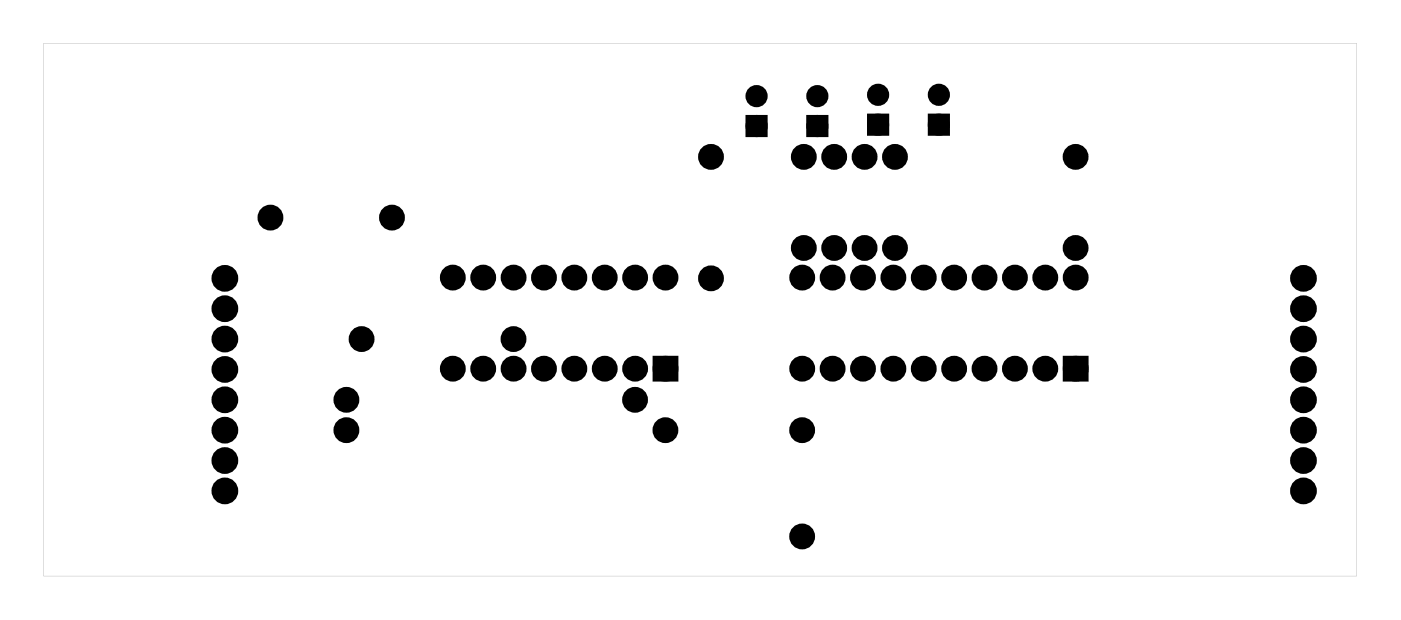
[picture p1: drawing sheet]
<svg xmlns="http://www.w3.org/2000/svg" width="117mm" height="52mm" viewBox="0 0 117 52" stroke-linecap="round" stroke-linejoin="round" font-family="sans-serif">
<g fill="#000">
<path d="M62.6 9.9h1.2v1.2h-1.2zM67.7 9.9h1.2v1.2h-1.2zM72.8 9.8h1.2v1.2h-1.2zM77.9 9.8h1.2v1.2h-1.2zM54.9 30.1h1.4v1.4h-1.4zM89.2 30.1h1.4v1.4h-1.4z"/>
<path d="M3.6 3.6v44.6h109.8v-44.6zM3.6 3.6h109.8v44.6h-109.8z"/>
</g>
<g fill="#000">
<circle cx="22.6" cy="18.2" r=".7"/>
<circle cx="32.8" cy="18.2" r=".7"/>
<circle cx="59.4" cy="13.1" r=".7"/>
<circle cx="63.2" cy="8" r=".6"/>
<circle cx="63.2" cy="10.5" r=".6"/>
<circle cx="67.2" cy="13.1" r=".7"/>
<circle cx="68.3" cy="10.5" r=".6"/>
<circle cx="68.3" cy="8" r=".6"/>
<circle cx="69.7" cy="13.1" r=".7"/>
<circle cx="72.3" cy="13.1" r=".7"/>
<circle cx="73.4" cy="7.9" r=".6"/>
<circle cx="73.4" cy="10.4" r=".6"/>
<circle cx="74.8" cy="13.1" r=".7"/>
<circle cx="78.5" cy="10.4" r=".6"/>
<circle cx="78.5" cy="7.9" r=".6"/>
<circle cx="89.9" cy="13.1" r=".7"/>
<circle cx="18.8" cy="38.5" r=".74"/>
<circle cx="18.8" cy="25.8" r=".74"/>
<circle cx="18.8" cy="36" r=".74"/>
<circle cx="18.8" cy="23.3" r=".74"/>
<circle cx="18.8" cy="33.4" r=".74"/>
<circle cx="18.8" cy="28.4" r=".74"/>
<circle cx="18.8" cy="30.9" r=".74"/>
<circle cx="29" cy="36" r=".7"/>
<circle cx="29" cy="33.4" r=".7"/>
<circle cx="30.2" cy="28.4" r=".7"/>
<circle cx="37.9" cy="30.8" r=".7"/>
<circle cx="37.9" cy="23.2" r=".7"/>
<circle cx="40.4" cy="30.8" r=".7"/>
<circle cx="40.4" cy="23.2" r=".7"/>
<circle cx="42.9" cy="28.4" r=".7"/>
<circle cx="42.9" cy="30.8" r=".7"/>
<circle cx="42.9" cy="23.2" r=".7"/>
<circle cx="45.5" cy="30.8" r=".7"/>
<circle cx="45.5" cy="23.2" r=".7"/>
<circle cx="48" cy="30.8" r=".7"/>
<circle cx="48" cy="23.2" r=".7"/>
<circle cx="50.6" cy="30.8" r=".7"/>
<circle cx="50.6" cy="23.2" r=".7"/>
<circle cx="53.1" cy="33.4" r=".7"/>
<circle cx="53.1" cy="30.8" r=".7"/>
<circle cx="53.1" cy="23.2" r=".7"/>
<circle cx="55.6" cy="36" r=".7"/>
<circle cx="55.6" cy="30.8" r=".7"/>
<circle cx="55.6" cy="23.2" r=".7"/>
<circle cx="59.4" cy="23.3" r=".7"/>
<circle cx="67.1" cy="36" r=".7"/>
<circle cx="67.1" cy="30.8" r=".7"/>
<circle cx="67.1" cy="23.2" r=".7"/>
<circle cx="67.2" cy="20.7" r=".7"/>
<circle cx="69.6" cy="30.8" r=".7"/>
<circle cx="69.6" cy="23.2" r=".7"/>
<circle cx="69.7" cy="20.7" r=".7"/>
<circle cx="72.1" cy="30.8" r=".7"/>
<circle cx="72.1" cy="23.2" r=".7"/>
<circle cx="72.3" cy="20.7" r=".7"/>
<circle cx="74.7" cy="30.8" r=".7"/>
<circle cx="74.7" cy="23.2" r=".7"/>
<circle cx="74.8" cy="20.7" r=".7"/>
<circle cx="77.2" cy="30.8" r=".7"/>
<circle cx="77.2" cy="23.2" r=".7"/>
<circle cx="79.8" cy="30.8" r=".7"/>
<circle cx="79.8" cy="23.2" r=".7"/>
<circle cx="82.3" cy="30.8" r=".7"/>
<circle cx="82.3" cy="23.2" r=".7"/>
<circle cx="84.8" cy="30.8" r=".7"/>
<circle cx="84.8" cy="23.2" r=".7"/>
<circle cx="87.4" cy="30.8" r=".7"/>
<circle cx="87.4" cy="23.2" r=".7"/>
<circle cx="89.9" cy="20.7" r=".7"/>
<circle cx="89.9" cy="30.8" r=".7"/>
<circle cx="89.9" cy="23.2" r=".7"/>
<circle cx="109" cy="23.3" r=".74"/>
<circle cx="109" cy="28.4" r=".74"/>
<circle cx="109" cy="25.8" r=".74"/>
<circle cx="109" cy="36" r=".74"/>
<circle cx="109" cy="33.4" r=".74"/>
<circle cx="109" cy="30.9" r=".74"/>
<circle cx="109" cy="38.5" r=".74"/>
<circle cx="18.8" cy="41.1" r=".74"/>
<circle cx="67.1" cy="44.9" r=".7"/>
<circle cx="109" cy="41.1" r=".74"/>
</g>
<g fill="none" stroke="#000" stroke-width=".76" stroke-linecap="butt">
<path d="M54.9 30.1h1.4v1.4h-1.4zM89.2 30.1h1.4v1.4h-1.4z"/>
<circle cx="22.6" cy="18.2" r=".7"/>
<circle cx="32.8" cy="18.2" r=".7"/>
<circle cx="59.4" cy="13.1" r=".7"/>
<circle cx="67.2" cy="13.1" r=".7"/>
<circle cx="69.7" cy="13.1" r=".7"/>
<circle cx="72.3" cy="13.1" r=".7"/>
<circle cx="74.8" cy="13.1" r=".7"/>
<circle cx="89.9" cy="13.1" r=".7"/>
<circle cx="18.8" cy="36" r=".74"/>
<circle cx="18.8" cy="33.4" r=".74"/>
<circle cx="18.8" cy="38.5" r=".74"/>
<circle cx="18.8" cy="30.9" r=".74"/>
<circle cx="18.8" cy="28.4" r=".74"/>
<circle cx="18.8" cy="23.3" r=".74"/>
<circle cx="18.8" cy="25.8" r=".74"/>
<circle cx="29" cy="36" r=".7"/>
<circle cx="29" cy="33.4" r=".7"/>
<circle cx="30.2" cy="28.4" r=".7"/>
<circle cx="37.9" cy="30.8" r=".7"/>
<circle cx="37.9" cy="23.2" r=".7"/>
<circle cx="40.4" cy="30.8" r=".7"/>
<circle cx="40.4" cy="23.2" r=".7"/>
<circle cx="42.9" cy="28.4" r=".7"/>
<circle cx="42.9" cy="30.8" r=".7"/>
<circle cx="42.9" cy="23.2" r=".7"/>
<circle cx="45.5" cy="30.8" r=".7"/>
<circle cx="45.5" cy="23.2" r=".7"/>
<circle cx="48" cy="30.8" r=".7"/>
<circle cx="48" cy="23.2" r=".7"/>
<circle cx="50.6" cy="30.8" r=".7"/>
<circle cx="50.6" cy="23.2" r=".7"/>
<circle cx="53.1" cy="33.4" r=".7"/>
<circle cx="53.1" cy="30.8" r=".7"/>
<circle cx="53.1" cy="23.2" r=".7"/>
<circle cx="55.6" cy="36" r=".7"/>
<circle cx="55.6" cy="30.8" r=".7"/>
<circle cx="55.6" cy="23.2" r=".7"/>
<circle cx="59.4" cy="23.3" r=".7"/>
<circle cx="67.1" cy="36" r=".7"/>
<circle cx="67.1" cy="30.8" r=".7"/>
<circle cx="67.1" cy="23.2" r=".7"/>
<circle cx="67.2" cy="20.7" r=".7"/>
<circle cx="69.6" cy="30.8" r=".7"/>
<circle cx="69.6" cy="23.2" r=".7"/>
<circle cx="69.7" cy="20.7" r=".7"/>
<circle cx="72.1" cy="30.8" r=".7"/>
<circle cx="72.1" cy="23.2" r=".7"/>
<circle cx="72.3" cy="20.7" r=".7"/>
<circle cx="74.7" cy="30.8" r=".7"/>
<circle cx="74.7" cy="23.2" r=".7"/>
<circle cx="74.8" cy="20.7" r=".7"/>
<circle cx="77.2" cy="30.8" r=".7"/>
<circle cx="77.2" cy="23.2" r=".7"/>
<circle cx="79.8" cy="30.8" r=".7"/>
<circle cx="79.8" cy="23.2" r=".7"/>
<circle cx="82.3" cy="30.8" r=".7"/>
<circle cx="82.3" cy="23.2" r=".7"/>
<circle cx="84.8" cy="30.8" r=".7"/>
<circle cx="84.8" cy="23.2" r=".7"/>
<circle cx="87.4" cy="30.8" r=".7"/>
<circle cx="87.4" cy="23.2" r=".7"/>
<circle cx="89.9" cy="20.7" r=".7"/>
<circle cx="89.9" cy="30.8" r=".7"/>
<circle cx="89.9" cy="23.2" r=".7"/>
<circle cx="109" cy="28.4" r=".74"/>
<circle cx="109" cy="30.9" r=".74"/>
<circle cx="109" cy="38.5" r=".74"/>
<circle cx="109" cy="23.3" r=".74"/>
<circle cx="109" cy="33.4" r=".74"/>
<circle cx="109" cy="25.8" r=".74"/>
<circle cx="109" cy="36" r=".74"/>
<circle cx="18.8" cy="41.1" r=".74"/>
<circle cx="67.1" cy="44.9" r=".7"/>
<circle cx="109" cy="41.1" r=".74"/>
</g>
<g fill="none" stroke="#000" stroke-width=".65" stroke-linecap="butt">
<path d="M62.6 9.9h1.2v1.2h-1.2zM67.7 9.9h1.2v1.2h-1.2zM72.8 9.8h1.2v1.2h-1.2zM77.9 9.8h1.2v1.2h-1.2z"/>
<circle cx="63.2" cy="8" r=".6"/>
<circle cx="63.2" cy="10.5" r=".6"/>
<circle cx="68.3" cy="8" r=".6"/>
<circle cx="68.3" cy="10.5" r=".6"/>
<circle cx="73.4" cy="7.9" r=".6"/>
<circle cx="73.4" cy="10.4" r=".6"/>
<circle cx="78.5" cy="7.9" r=".6"/>
<circle cx="78.5" cy="10.4" r=".6"/>
</g>
</svg>
